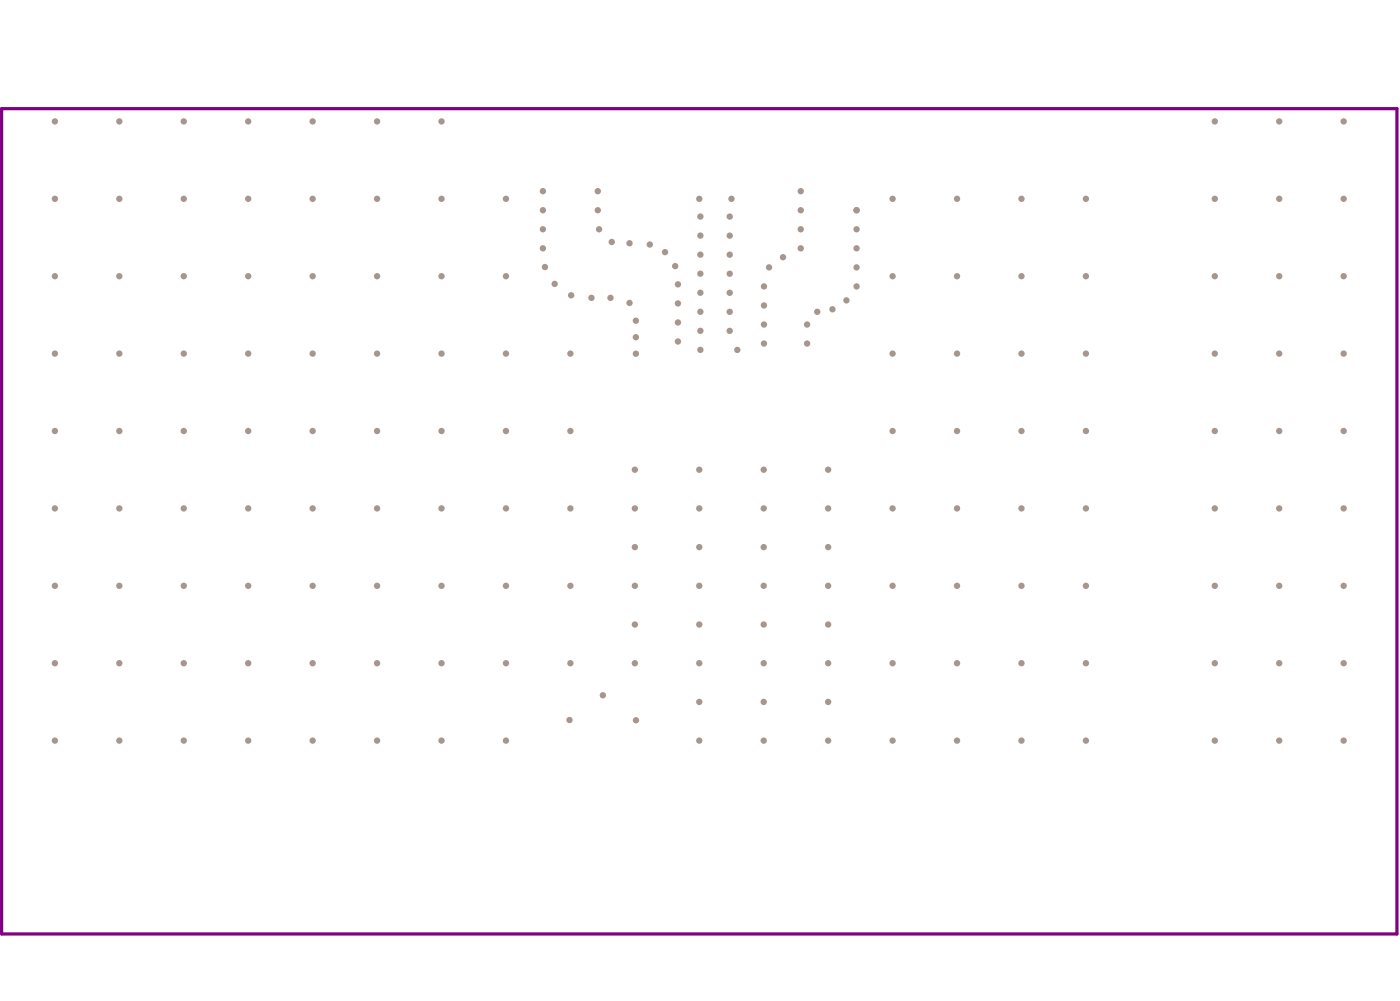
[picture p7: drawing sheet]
<svg xmlns="http://www.w3.org/2000/svg" width="367mm" height="262mm" viewBox="0 0 367 262" stroke-linecap="round" stroke-linejoin="round" font-family="sans-serif">
<path d="M.4 28.5h366v216.4h-366z" fill="none" stroke="#800080" stroke-width=".84"/>
<g fill="#a6968d">
<circle cx="284.9" cy="52.1" r=".83"/>
<circle cx="158.1" cy="182.3" r=".83"/>
<circle cx="166.8" cy="92.7" r=".83"/>
<circle cx="166.8" cy="88.4" r=".83"/>
<circle cx="166.8" cy="84.1" r=".83"/>
<circle cx="165.1" cy="79.4" r=".83"/>
<circle cx="160.1" cy="78.1" r=".83"/>
<circle cx="155.1" cy="78.1" r=".83"/>
<circle cx="149.8" cy="77.4" r=".83"/>
<circle cx="145.5" cy="74.4" r=".83"/>
<circle cx="142.9" cy="70" r=".83"/>
<circle cx="142.4" cy="65.1" r=".83"/>
<circle cx="142.4" cy="60.1" r=".83"/>
<circle cx="142.4" cy="55.1" r=".83"/>
<circle cx="142.4" cy="50.1" r=".83"/>
<circle cx="177.8" cy="89.5" r=".83"/>
<circle cx="177.8" cy="84.5" r=".83"/>
<circle cx="177.8" cy="79.6" r=".83"/>
<circle cx="177.8" cy="74.6" r=".83"/>
<circle cx="177.1" cy="69.8" r=".83"/>
<circle cx="174.4" cy="66.1" r=".83"/>
<circle cx="170.5" cy="64.1" r=".83"/>
<circle cx="165.1" cy="63.8" r=".83"/>
<circle cx="160.5" cy="63.4" r=".83"/>
<circle cx="157.1" cy="60.1" r=".83"/>
<circle cx="156.8" cy="55.1" r=".83"/>
<circle cx="156.8" cy="50.1" r=".83"/>
<circle cx="193.4" cy="91.7" r=".83"/>
<circle cx="183.7" cy="91.7" r=".83"/>
<circle cx="183.7" cy="86.7" r=".83"/>
<circle cx="183.7" cy="56.8" r=".83"/>
<circle cx="183.7" cy="61.8" r=".83"/>
<circle cx="183.7" cy="66.8" r=".83"/>
<circle cx="183.7" cy="71.8" r=".83"/>
<circle cx="183.7" cy="76.8" r=".83"/>
<circle cx="183.7" cy="81.8" r=".83"/>
<circle cx="191.4" cy="86.8" r=".83"/>
<circle cx="191.4" cy="81.8" r=".83"/>
<circle cx="191.4" cy="76.8" r=".83"/>
<circle cx="191.4" cy="71.8" r=".83"/>
<circle cx="191.4" cy="66.8" r=".83"/>
<circle cx="191.4" cy="61.8" r=".83"/>
<circle cx="191.4" cy="56.8" r=".83"/>
<circle cx="211.7" cy="90.1" r=".83"/>
<circle cx="211.7" cy="85.1" r=".83"/>
<circle cx="214.4" cy="81.8" r=".83"/>
<circle cx="218.4" cy="81.1" r=".83"/>
<circle cx="224.7" cy="55.1" r=".83"/>
<circle cx="222" cy="78.8" r=".83"/>
<circle cx="224.7" cy="75.1" r=".83"/>
<circle cx="224.7" cy="70.1" r=".83"/>
<circle cx="224.7" cy="65.1" r=".83"/>
<circle cx="224.7" cy="60.1" r=".83"/>
<circle cx="200.4" cy="90.1" r=".83"/>
<circle cx="200.4" cy="85.1" r=".83"/>
<circle cx="200.4" cy="80.1" r=".83"/>
<circle cx="200.4" cy="75.1" r=".83"/>
<circle cx="201.7" cy="70.1" r=".83"/>
<circle cx="205.4" cy="67.4" r=".83"/>
<circle cx="210.1" cy="65.1" r=".83"/>
<circle cx="210.1" cy="60.1" r=".83"/>
<circle cx="210.1" cy="55.1" r=".83"/>
<circle cx="210.1" cy="50.1" r=".83"/>
<circle cx="149.4" cy="188.8" r=".83"/>
<circle cx="166.8" cy="188.9" r=".83"/>
<circle cx="149.6" cy="92.7" r=".83"/>
<circle cx="149.6" cy="113" r=".83"/>
<circle cx="149.6" cy="133.3" r=".83"/>
<circle cx="149.6" cy="153.6" r=".83"/>
<circle cx="149.6" cy="173.9" r=".83"/>
<circle cx="115.8" cy="31.8" r=".83"/>
<circle cx="98.9" cy="31.8" r=".83"/>
<circle cx="82" cy="31.8" r=".83"/>
<circle cx="65.1" cy="31.8" r=".83"/>
<circle cx="48.2" cy="31.8" r=".83"/>
<circle cx="31.3" cy="31.8" r=".83"/>
<circle cx="14.4" cy="31.8" r=".83"/>
<circle cx="132.7" cy="52.1" r=".83"/>
<circle cx="115.8" cy="52.1" r=".83"/>
<circle cx="98.9" cy="52.1" r=".83"/>
<circle cx="82" cy="52.1" r=".83"/>
<circle cx="65.1" cy="52.1" r=".83"/>
<circle cx="48.2" cy="52.1" r=".83"/>
<circle cx="31.3" cy="52.1" r=".83"/>
<circle cx="14.4" cy="52.1" r=".83"/>
<circle cx="132.7" cy="72.4" r=".83"/>
<circle cx="115.8" cy="72.4" r=".83"/>
<circle cx="98.9" cy="72.4" r=".83"/>
<circle cx="82" cy="72.4" r=".83"/>
<circle cx="65.1" cy="72.4" r=".83"/>
<circle cx="48.2" cy="72.4" r=".83"/>
<circle cx="31.3" cy="72.4" r=".83"/>
<circle cx="14.4" cy="72.4" r=".83"/>
<circle cx="132.7" cy="92.7" r=".83"/>
<circle cx="115.8" cy="92.7" r=".83"/>
<circle cx="98.9" cy="92.7" r=".83"/>
<circle cx="82" cy="92.7" r=".83"/>
<circle cx="65.1" cy="92.7" r=".83"/>
<circle cx="48.2" cy="92.7" r=".83"/>
<circle cx="31.3" cy="92.7" r=".83"/>
<circle cx="14.4" cy="92.7" r=".83"/>
<circle cx="132.7" cy="113" r=".83"/>
<circle cx="115.8" cy="113" r=".83"/>
<circle cx="98.9" cy="113" r=".83"/>
<circle cx="82" cy="113" r=".83"/>
<circle cx="65.1" cy="113" r=".83"/>
<circle cx="48.2" cy="113" r=".83"/>
<circle cx="31.3" cy="113" r=".83"/>
<circle cx="14.4" cy="113" r=".83"/>
<circle cx="132.7" cy="133.3" r=".83"/>
<circle cx="115.8" cy="133.3" r=".83"/>
<circle cx="98.9" cy="133.3" r=".83"/>
<circle cx="82" cy="133.3" r=".83"/>
<circle cx="65.1" cy="133.3" r=".83"/>
<circle cx="48.2" cy="133.3" r=".83"/>
<circle cx="31.3" cy="133.3" r=".83"/>
<circle cx="14.4" cy="133.3" r=".83"/>
<circle cx="132.7" cy="153.6" r=".83"/>
<circle cx="115.8" cy="153.6" r=".83"/>
<circle cx="98.9" cy="153.6" r=".83"/>
<circle cx="82" cy="153.6" r=".83"/>
<circle cx="65.1" cy="153.6" r=".83"/>
<circle cx="48.2" cy="153.6" r=".83"/>
<circle cx="31.3" cy="153.6" r=".83"/>
<circle cx="14.4" cy="153.6" r=".83"/>
<circle cx="14.4" cy="173.9" r=".83"/>
<circle cx="31.3" cy="173.9" r=".83"/>
<circle cx="48.2" cy="173.9" r=".83"/>
<circle cx="65.1" cy="173.9" r=".83"/>
<circle cx="82" cy="173.9" r=".83"/>
<circle cx="98.9" cy="173.9" r=".83"/>
<circle cx="115.8" cy="173.9" r=".83"/>
<circle cx="132.7" cy="173.9" r=".83"/>
<circle cx="14.4" cy="194.2" r=".83"/>
<circle cx="31.3" cy="194.2" r=".83"/>
<circle cx="48.2" cy="194.2" r=".83"/>
<circle cx="65.1" cy="194.2" r=".83"/>
<circle cx="82" cy="194.2" r=".83"/>
<circle cx="98.9" cy="194.2" r=".83"/>
<circle cx="115.8" cy="194.2" r=".83"/>
<circle cx="132.7" cy="194.2" r=".83"/>
<circle cx="352.5" cy="31.8" r=".83"/>
<circle cx="335.6" cy="31.8" r=".83"/>
<circle cx="318.7" cy="31.8" r=".83"/>
<circle cx="352.5" cy="52.1" r=".83"/>
<circle cx="335.6" cy="52.1" r=".83"/>
<circle cx="318.7" cy="52.1" r=".83"/>
<circle cx="267.9" cy="52.1" r=".83"/>
<circle cx="251" cy="52.1" r=".83"/>
<circle cx="234.1" cy="52.1" r=".83"/>
<circle cx="352.5" cy="72.4" r=".83"/>
<circle cx="335.6" cy="72.4" r=".83"/>
<circle cx="318.7" cy="72.4" r=".83"/>
<circle cx="284.9" cy="72.4" r=".83"/>
<circle cx="267.9" cy="72.4" r=".83"/>
<circle cx="251" cy="72.4" r=".83"/>
<circle cx="234.1" cy="72.4" r=".83"/>
<circle cx="352.5" cy="92.7" r=".83"/>
<circle cx="335.6" cy="92.7" r=".83"/>
<circle cx="318.7" cy="92.7" r=".83"/>
<circle cx="284.9" cy="92.7" r=".83"/>
<circle cx="267.9" cy="92.7" r=".83"/>
<circle cx="251" cy="92.7" r=".83"/>
<circle cx="234.1" cy="92.7" r=".83"/>
<circle cx="352.5" cy="113" r=".83"/>
<circle cx="335.6" cy="113" r=".83"/>
<circle cx="318.7" cy="113" r=".83"/>
<circle cx="284.9" cy="113" r=".83"/>
<circle cx="267.9" cy="113" r=".83"/>
<circle cx="251" cy="113" r=".83"/>
<circle cx="234.1" cy="113" r=".83"/>
<circle cx="352.5" cy="133.3" r=".83"/>
<circle cx="335.6" cy="133.3" r=".83"/>
<circle cx="318.7" cy="133.3" r=".83"/>
<circle cx="284.9" cy="133.3" r=".83"/>
<circle cx="267.9" cy="133.3" r=".83"/>
<circle cx="251" cy="133.3" r=".83"/>
<circle cx="234.1" cy="133.3" r=".83"/>
<circle cx="352.5" cy="153.6" r=".83"/>
<circle cx="335.6" cy="153.6" r=".83"/>
<circle cx="318.7" cy="153.6" r=".83"/>
<circle cx="284.9" cy="153.6" r=".83"/>
<circle cx="267.9" cy="153.6" r=".83"/>
<circle cx="251" cy="153.6" r=".83"/>
<circle cx="234.1" cy="153.6" r=".83"/>
<circle cx="234.1" cy="173.9" r=".83"/>
<circle cx="251" cy="173.9" r=".83"/>
<circle cx="267.9" cy="173.9" r=".83"/>
<circle cx="284.9" cy="173.9" r=".83"/>
<circle cx="318.7" cy="173.9" r=".83"/>
<circle cx="335.6" cy="173.9" r=".83"/>
<circle cx="352.5" cy="173.9" r=".83"/>
<circle cx="352.5" cy="194.2" r=".83"/>
<circle cx="335.6" cy="194.2" r=".83"/>
<circle cx="318.7" cy="194.2" r=".83"/>
<circle cx="284.9" cy="194.2" r=".83"/>
<circle cx="267.9" cy="194.2" r=".83"/>
<circle cx="251" cy="194.2" r=".83"/>
<circle cx="234.1" cy="194.2" r=".83"/>
<circle cx="217.2" cy="184" r=".83"/>
<circle cx="217.2" cy="173.9" r=".83"/>
<circle cx="217.2" cy="194.2" r=".83"/>
<circle cx="217.2" cy="163.8" r=".83"/>
<circle cx="217.2" cy="153.6" r=".83"/>
<circle cx="217.2" cy="143.5" r=".83"/>
<circle cx="217.2" cy="133.3" r=".83"/>
<circle cx="217.2" cy="123.2" r=".83"/>
<circle cx="166.5" cy="173.9" r=".83"/>
<circle cx="166.5" cy="163.8" r=".83"/>
<circle cx="166.5" cy="153.6" r=".83"/>
<circle cx="166.5" cy="143.5" r=".83"/>
<circle cx="166.5" cy="133.3" r=".83"/>
<circle cx="166.5" cy="123.2" r=".83"/>
<circle cx="183.4" cy="184" r=".83"/>
<circle cx="183.4" cy="173.9" r=".83"/>
<circle cx="183.4" cy="194.2" r=".83"/>
<circle cx="183.4" cy="163.8" r=".83"/>
<circle cx="183.4" cy="153.6" r=".83"/>
<circle cx="183.4" cy="143.5" r=".83"/>
<circle cx="183.4" cy="133.3" r=".83"/>
<circle cx="183.4" cy="123.2" r=".83"/>
<circle cx="200.3" cy="123.2" r=".83"/>
<circle cx="200.3" cy="133.3" r=".83"/>
<circle cx="200.3" cy="143.5" r=".83"/>
<circle cx="200.3" cy="153.6" r=".83"/>
<circle cx="200.3" cy="163.8" r=".83"/>
<circle cx="200.3" cy="194.2" r=".83"/>
<circle cx="200.3" cy="173.9" r=".83"/>
<circle cx="200.3" cy="184" r=".83"/>
<circle cx="191.9" cy="52.1" r=".83"/>
<circle cx="183.4" cy="52.1" r=".83"/>
</g>
</svg>
